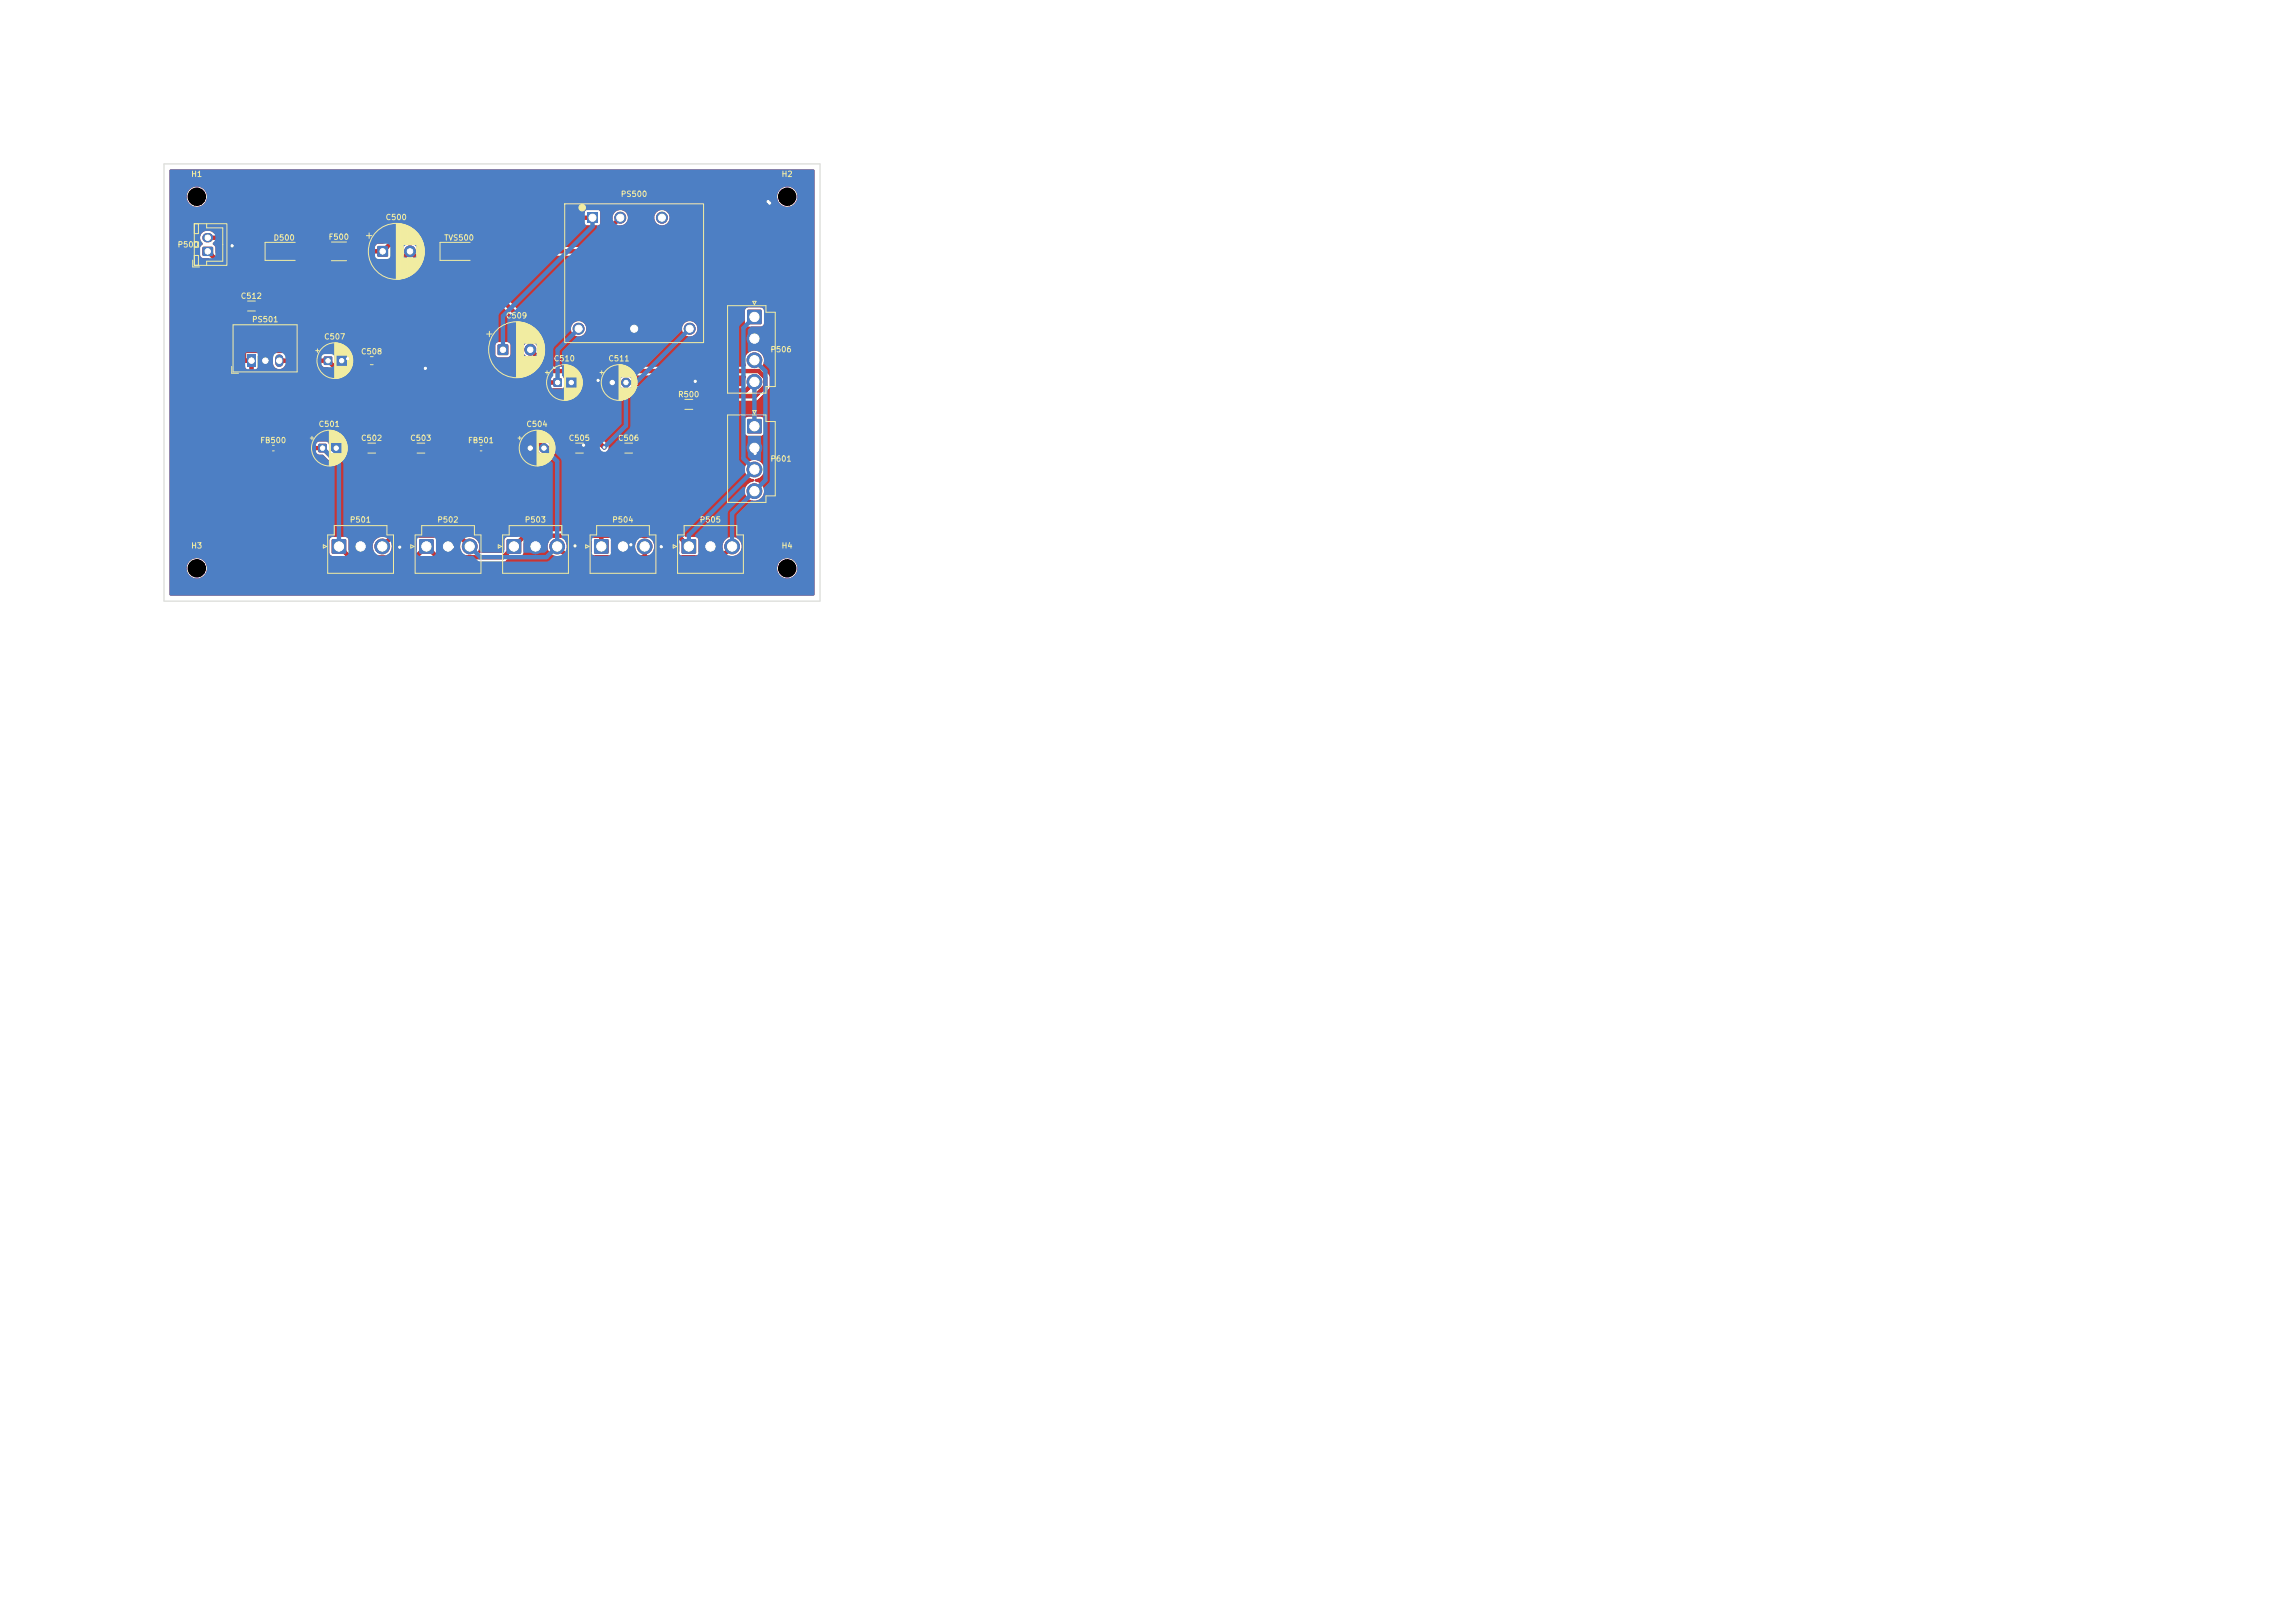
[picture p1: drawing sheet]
<svg xmlns="http://www.w3.org/2000/svg" width="420mm" height="297mm" viewBox="0 0 420 297" stroke-linecap="round" stroke-linejoin="round" font-family="sans-serif">
<defs><g id="words">
<g font-size="1" fill="#f2eda1">
<text x="34.9" y="32.6">H1</text>
<text x="142.9" y="32.6">H2</text>
<text x="70.4" y="40.5">C500</text>
<text x="113.5" y="36.3">PS500</text>
<text x="32.4" y="45.5">P500</text>
<text x="49.9" y="44.3">D500</text>
<text x="60" y="44.1">F500</text>
<text x="81.2" y="44.3">TVS500</text>
<text x="43.9" y="54.9">C512</text>
<text x="46" y="59.2">PS501</text>
<text x="92.4" y="58.5">C509</text>
<text x="59.2" y="62.4">C507</text>
<text x="65.9" y="65.1">C508</text>
<text x="140.8" y="64.7">P506</text>
<text x="101.2" y="66.4">C510</text>
<text x="111.2" y="66.4">C511</text>
<text x="123.9" y="72.9">R500</text>
<text x="47.5" y="81.3">FB500</text>
<text x="58.2" y="78.4">C501</text>
<text x="65.9" y="80.9">C502</text>
<text x="74.9" y="80.9">C503</text>
<text x="85.5" y="81.3">FB501</text>
<text x="96.2" y="78.4">C504</text>
<text x="103.9" y="80.9">C505</text>
<text x="112.9" y="80.9">C506</text>
<text x="140.8" y="84.7">P601</text>
<text x="63.9" y="95.9">P501</text>
<text x="79.9" y="95.9">P502</text>
<text x="95.9" y="95.9">P503</text>
<text x="111.9" y="95.9">P504</text>
<text x="127.9" y="95.9">P505</text>
<text x="34.9" y="100.6">H3</text>
<text x="142.9" y="100.6">H4</text>
</g>
</g></defs>
<path d="M37.1 45.2h1.8v1.6h-1.8z" fill="#c83434"/>
<path d="M37.9 43.5h.2" fill="none" stroke="#c83434" stroke-width="1.7"/>
<g fill="#c83434">
<path d="M80.8 45.2h2.4v1.6h-2.4z"/>
<path d="M84.8 45.2h2.4v1.6h-2.4z"/>
<path d="M136.7 56.7h2.6v2.6h-2.6z"/>
</g>
<g fill="#c83434" stroke="#c83434" stroke-width=".18">
<circle cx="138" cy="62" r="1.35"/>
<circle cx="138" cy="65.9" r="1.35"/>
<circle cx="138" cy="69.9" r="1.35"/>
</g>
<path d="M136.7 76.7h2.6v2.6h-2.6z" fill="#c83434"/>
<g fill="#c83434" stroke="#c83434" stroke-width=".18">
<circle cx="138" cy="82" r="1.35"/>
<circle cx="138" cy="85.9" r="1.35"/>
<circle cx="138" cy="89.9" r="1.35"/>
</g>
<path d="M111.3 69.3h1.4v1.4h-1.4z" fill="#c83434"/>
<circle cx="114.5" cy="70" r=".8" fill="#c83434" stroke="#c83434" stroke-width=".18"/>
<g fill="#c83434">
<path d="M113 81.2l.9-.1 .2 .2v1.3l-.2 .3h-.7l-.2-.2z"/>
<path d="M116 81.2l.8-.1 .2 .2v1.3l-.1 .3h-.7l-.3-.2z"/>
<path d="M101.3 69.3h1.4v1.4h-1.4z"/>
</g>
<circle cx="104.5" cy="70" r=".8" fill="#c83434" stroke="#c83434" stroke-width=".18"/>
<path d="M108.7 98.7h2.6v2.6h-2.6z" fill="#c83434"/>
<g fill="#c83434" stroke="#c83434" stroke-width=".18">
<circle cx="114" cy="100" r="1.35"/>
<circle cx="117.9" cy="100" r="1.35"/>
</g>
<g fill="#c83434">
<path d="M86.8 81.6h.8v.8h-.8z"/>
<path d="M88.4 81.6h.8v.8h-.8z"/>
<path d="M75 81.2l.8-.1 .3 .2v1.3l-.2 .3h-.7l-.2-.2z"/>
<path d="M78 81.2l.8-.1 .2 .2v1.3l-.1 .3h-.8l-.2-.2z"/>
<path d="M66.6 65.3h.7l.2 .1v1.1l-.1 .2h-.6l-.2-.1z"/>
<path d="M68.5 65.3h.7l.2 .1v1.1l-.1 .2h-.6l-.2-.1z"/>
<path d="M124 73.2l.8-.1 .3 .2v1.3l-.2 .3h-.7l-.2-.2z"/>
<path d="M127 73.2l.8-.1 .2 .2v1.3l-.1 .3h-.8l-.2-.2z"/>
<path d="M96.3 81.3h1.4v1.4h-1.4z"/>
</g>
<circle cx="99.5" cy="82" r=".8" fill="#c83434" stroke="#c83434" stroke-width=".18"/>
<path d="M76.7 98.7h2.6v2.6h-2.6z" fill="#c83434"/>
<g fill="#c83434" stroke="#c83434" stroke-width=".18">
<circle cx="82" cy="100" r="1.35"/>
<circle cx="85.9" cy="100" r="1.35"/>
</g>
<g fill="#c83434">
<path d="M59.4 44.4l.8-.1 .2 .2v3l-.1 .2h-.7l-.3-.2z"/>
<path d="M63.6 44.4l.8-.1 .3 .2v3l-.2 .2h-.7l-.2-.2z"/>
<path d="M48.8 81.6h.8v.8h-.8z"/>
<path d="M50.4 81.6h.8v.8h-.8z"/>
<path d="M124.7 98.7h2.6v2.6h-2.6z"/>
</g>
<g fill="#c83434" stroke="#c83434" stroke-width=".18">
<circle cx="130" cy="100" r="1.35"/>
<circle cx="133.9" cy="100" r="1.35"/>
</g>
<path d="M92.7 98.7h2.6v2.6h-2.6z" fill="#c83434"/>
<g fill="#c83434" stroke="#c83434" stroke-width=".18">
<circle cx="98" cy="100" r="1.35"/>
<circle cx="101.9" cy="100" r="1.35"/>
</g>
<path d="M59.3 65.3h1.4v1.4h-1.4z" fill="#c83434"/>
<circle cx="62.5" cy="66" r=".8" fill="#c83434" stroke="#c83434" stroke-width=".18"/>
<path d="M91.1 63.1h1.8v1.8h-1.8z" fill="#c83434"/>
<circle cx="97" cy="64" r="1" fill="#c83434" stroke="#c83434" stroke-width=".18"/>
<path d="M60.7 98.7h2.6v2.6h-2.6z" fill="#c83434"/>
<g fill="#c83434" stroke="#c83434" stroke-width=".18">
<circle cx="66" cy="100" r="1.35"/>
<circle cx="69.9" cy="100" r="1.35"/>
</g>
<g fill="#c83434">
<path d="M104 81.2l.8-.1 .3 .2v1.3l-.2 .3h-.7l-.2-.2z"/>
<path d="M107 81.2l.8-.1 .2 .2 .1 1.3-.2 .3h-.8l-.2-.2z"/>
<path d="M48.8 45.2h2.4v1.6h-2.4z"/>
<path d="M52.8 45.2h2.4v1.6h-2.4z"/>
<path d="M69.1 45.1h1.8v1.8h-1.8z"/>
</g>
<g fill="#c83434" stroke="#c83434" stroke-width=".18">
<circle cx="75" cy="46" r="1"/>
<circle cx="113.5" cy="39.8" r="1"/>
</g>
<path d="M107.4 38.8h2v2h-2z" fill="#c83434"/>
<g fill="#c83434" stroke="#c83434" stroke-width=".18">
<circle cx="105.8" cy="60.2" r="1"/>
<circle cx="116" cy="60.2" r="1"/>
<circle cx="126.2" cy="60.2" r="1"/>
<circle cx="121.1" cy="39.8" r="1"/>
</g>
<g fill="#c83434">
<path d="M44 55.2l.8-.1 .3 .2v1.3l-.2 .3h-.7l-.2-.2z"/>
<path d="M47 55.2l.8-.1 .2 .2v1.3l-.1 .3h-.8l-.2-.2z"/>
<path d="M58.3 81.3h1.4v1.4h-1.4z"/>
</g>
<circle cx="61.5" cy="82" r=".8" fill="#c83434" stroke="#c83434" stroke-width=".18"/>
<g fill="#c83434">
<path d="M66 81.2l.9-.1 .2 .2v1.3l-.2 .3h-.7l-.2-.2z"/>
<path d="M69 81.2l.8-.1 .2 .2v1.3l-.1 .3h-.7l-.3-.2z"/>
<path d="M45.3 64.8h1.4v2.4h-1.4z"/>
</g>
<path d="M48.5 65.6v.8M51.1 65.6v.8" fill="none" stroke="#c83434" stroke-width="1.5"/>
<g fill="#c83434" stroke="#c83434" stroke-width=".18">
<circle cx="110.5" cy="81.9" r=".3"/>
<circle cx="106.7" cy="81.5" r=".4"/>
<circle cx="105.2" cy="99.9" r=".4"/>
<circle cx="140.5" cy="36.9" r=".4"/>
<circle cx="82.8" cy="100.1" r=".4"/>
<circle cx="127.2" cy="69.8" r=".4"/>
<circle cx="73.1" cy="100.1" r=".4"/>
<circle cx="63.6" cy="65.6" r=".4"/>
<circle cx="121" cy="100.1" r=".4"/>
<circle cx="138.1" cy="83" r=".4"/>
<circle cx="42.5" cy="45" r=".4"/>
<circle cx="140.8" cy="37.2" r=".4"/>
<circle cx="77.8" cy="67.4" r=".4"/>
<circle cx="109.4" cy="69.6" r=".4"/>
<circle cx="115.4" cy="99.7" r=".4"/>
</g>
<g fill="none" stroke="#c83434" stroke-width=".8">
<path d="M108.4 39.8h-20.2l-6.2 6.2-1.6-1.6h-8.8l-1.6 1.6h-5.9M113.5 39.8l-6.2 6.2h-21.3l-1.5 1.5M38 46l1.6 1.6h12.8l1.6-1.6M38 43.5l22.4-.1 1.6 1.7v1.8l1.4 1.4h9.3l2.3-2.3 1.5 1.5h8M44.5 56l.1 .1v9.9h1.4v12.8l3.2 3.2M50 46l1.6-1.6h6.7l1.6 1.6M84.5 47.5l12.5 12.6v3.9l3.9 3.9h37.9l1.2 1.2v1.6l-1.9 1.8h-12.1l-1.5 1.5M44.6 64.2h43.2l5.8 5.8h8.4M51.1 66h8.9l1.4 1.4h4.3l1.4-1.3M67.1 66.1l5.3 5.4h64l1.6-1.6M67.1 66v.1M50.8 82h8.2l1.4 1.4h6.1"/>
<path d="M66.5 82v1.4M75.5 82l-1.5 1.5h-7.4l-.1-.1M88.8 82l1.4-1.5h7.8l1.5 1.5h5l1.6 1.6h5.9l1.5-1.6M110 98v2M110.5 81.9l-2.3-2.4h-18.7l-2.3 2.4v.1M62 100l2 2h12l2-2 2 2h12l4-4h28l2 2M69.9 100l2-2h12l2 2M101.9 100l2 2h28l2-2M117.9 100v2"/>
</g>
<g fill="#c83434">
<path d="M72.2 98.9l3.9-.1 .1 .2v1.6l-.6 .6h-4a.62 .62 0 0 1 0-.9l.1-.9z"/>
<path d="M103.5 98.9l.2-.1h4.4l.1 .3v2l-.2 .1h-3.7l-.7-.6 .1-.7z"/>
<path d="M111.8 98.9l4.3-.1 .3 .2a2.48 2.48 0 0 0 0 2l-.2 .2h-4.3l-.1-.2z"/>
<path d="M119.5 98.9l.2-.1h3.9l.6 .7v1.5l-.1 .2h-4.5a.62 .62 0 0 1 0-.9z"/>
<path d="M79.8 98.9l3.8-.1 .6 .6v.7l.2 .9-.2 .2h-3.9l-.5-.6z"/>
<path d="M105.2 80.4h2.6l2.1 1.9v.3l-.2 .2h-3.3l-.9-1v-.7a.48 .48 0 0 1-.3-.7z"/>
<path d="M68 65.1l19.5-.1 5.2 5.2 .1 .3-.3 .2-19.8-.1-4.7-4.6-.1-.8z"/>
<path d="M103.1 68.8l.2-.1h10.2a.36 .36 0 0 1 .2 .4 .36 .36 0 0 1-.2 .3l-.2 .5 .1 .5-.3 .3h-9.7l-.2-.3z"/>
<path d="M115.3 68.8l21-.1a.61 .61 0 0 1 0 .8v.9l-.3 .3h-20.1a.5 .5 0 0 1-.2-.8l-.4-.9z"/>
<path d="M61.3 65.1l4.6-.1 .3 .2-.1 .6-.7 .8h-3.5l-.7-.5z"/>
<path d="M39 44.4l1-.2h8.8a.31 .31 0 0 1 .2 .4 .31 .31 0 0 1-.4 .2l-.2 .4-.1 1.3-.1 .2-8.2 .1-.6-.5v-1.2l-.5-.4z"/>
<path d="M31.1 31.1l117.7-.1 .2 .2v77.6l-.2 .2h-117.6l-.2-.2v-4.9h3.1v.2a1.85 1.85 0 0 0 2 1.8 1.85 1.85 0 0 0 1.8-2h104.2v.2a1.85 1.85 0 0 0 2.9 1.5 1.85 1.85 0 0 0 0-3.2 1.85 1.85 0 0 0-2.9 1.5h-104.2l-.1-.3a1.85 1.85 0 0 0-1.9-1.5 1.85 1.85 0 0 0-1.8 1.8h-3.1v-5.1h29.2v2.4l.2 .3 .4 .2 1.8 .1 .9 .8 .4 .2h12.2l.4-.2 1-.8h1.1l.9 .8 .4 .2h12.2l.4-.2 .9-.8h1.8l.3-.2 .2-.4 .1-1.8 .5-.6h3.8l.3 .3a1.83 1.83 0 0 0 .2 2 1.83 1.83 0 0 0 1.9 .6l.9 .9 .4 .2h28.2l.4-.2 1-.9a1.79 1.79 0 0 0 2.3-1.5 1.79 1.79 0 0 0-2-2 1.79 1.79 0 0 0-1.5 2.4l-.7 .6h-3.6l-.1-.2v-2.2l-.2-.3-.4-.2-1.8-.1-.9-.8-.4-.2h-28.2l-.4 .2-.9 .8h-1.8l-.3 .2-.2 .4-.1 1.8-.5 .6h-4.1a.61 .61 0 0 1 0-.9 1.83 1.83 0 0 0-2.3-2l-.9-.9-.4-.2h-12.1l-.5 .2-.9 .9a1.85 1.85 0 0 0-2 .7 1.85 1.85 0 0 0-.1 2l-.2 .2h-3.8l-.6-.6-.1-2-.5-.4-2.4 .1-.4 .2-.2 .3h-29.2v-13h105.2v.2a1.93 1.93 0 0 0 1.7 1.7v.4a1.75 1.75 0 0 0-1.6 2.5 1.75 1.75 0 0 0 2.9 .5 1.75 1.75 0 0 0-.6-2.9h-.3a.26 .26 0 0 1-.3-.3 .26 .26 0 0 1 .3-.3 1.75 1.75 0 0 0 1.4-1.9 1.75 1.75 0 0 0-1.7-1.5 1.75 1.75 0 0 0-1.8 1.6h-105.2v-42.4h5.6l.2 .8a.44 .44 0 0 1 .3 .4 .44 .44 0 0 1-.4 .4l-.1 .3v1.4l.1 .3 .4 .2 1 .1 .9 .9 .5 .2h13l.5-.2 .8-.9h1.3l.3-.1 .2-.4 .1-1.4 .2-.2 2.1 .1 .9 .9v1.4l.1 .3 .4 .2h.8a.85 .85 0 0 0 .7-.9h.4l1.6 1.7 .4 .2h9.5l.4-.2 1.6-1.5h.5l.7 .8 .5 .1 7.6 .1 12 11.9 .1 2.4a1.53 1.53 0 0 0-.5 1.8 1.53 1.53 0 0 0 1.6 1l3.1 3 .5 .3-.1 .3-6.9 .1-5.6-5.6-.4-.2h-42.3l-.1-.2h45.1v1.7l.4 .5h1.9l.4-.2 .1-.4v-1.7l-.2-.4-.4-.1h-1.7l-.4 .2-.1 .4h-45.1v-8l-.4-.5h-1l-.4 .2-.2 .4 .1 1.5 .2 .5 .1 8.9a1.14 1.14 0 0 0 .9 .7l.1 .4 .3 .4v11.3l3.5 3.8 .8 .1 .5-.2 .5 .2 7.2-.1 .5 .4h.9l.8 .8 .4 .2 13.8 .1 .4-.2 .9-.8h.6l.4-.2 .1-.3v-1.1h9.9v.6a.62 .62 0 0 0 .5 .6h.6l.5-.2 .5 .2 .8-.1 .4-.6 1-.9h6.9l.6 .6a1.32 1.32 0 0 0 .8 1.2 1.32 1.32 0 0 0 1.5-.3h3l.4 .5h.8l.9 .9 .4 .2h6l.5-.2 .9-.9h.6l.4-.2 .1-.4v-1.4l-.1-.4-.5-.2h-.8l-.3 .1-.2 .4-.1 .6-.8 .9a.32 .32 0 0 1-.4 .1 .32 .32 0 0 1-.2-.4l.2-.6-.2-.4-2.4-2.5-.4-.2h-18.8l-.5 .2-2.5 2.5-.1 .3h-9.9v-.6l-.2-.3-.3-.1h-.9l-.5 .4-.1 .8-.9 .8h-5.9l-.2-.2v-1.4l-.5-.4h-.9l-.4 .2-.1 .3-.1 1.3-.2 .1h-4.5l-.6-.5v-.7a.65 .65 0 0 0-.6-.6h-1.3l-.6 .4-7.2-.1a.8 .8 0 0 1-1.1 0l-2.6-2.7v-1.6h89.4l.1 2.4 .2 .4 .3 .2h2.4l.3-.2 .3-.4v-2.4l-.2-.3-.4-.2-2.4-.1a.65 .65 0 0 0-.6 .6h-89.4v-9.1l.4-.5v-2l.2-.2h2.3a.34 .34 0 0 1 .2 .5l.1 1.2a1.21 1.21 0 0 0 1 .9 1.21 1.21 0 0 0 1.2-.8h6.5l.5 .4h.9l.8 .9 .5 .1h4.4l.4-.1 .8-.7h.1l4.8 4.7 .4 .2h51.7a.31 .31 0 0 1 .2 .3 .31 .31 0 0 1-.4 .3l-.2 .4v1.4l.2 .4 .4 .2h.8l.3-.2 .2-.4v-.5l.9-.9h12l2.2-2.1 .2-.5-.1-2-1.4-1.5a1.8 1.8 0 0 0 0-2.4 1.8 1.8 0 0 0-2.4-.3 1.8 1.8 0 0 0-.4 2.4l-.3 .2h-34.9l-2.8-2.8-.1-.2a2.04 2.04 0 0 0-.6-1.3v-2.8h6.6v.3a1.4 1.4 0 0 0 1.6 1.3 1.4 1.4 0 0 0 1.2-1.6h17.6v.3a1.4 1.4 0 0 0 2.1 1.1 1.4 1.4 0 0 0 0-2.4 1.4 1.4 0 0 0-2.1 1h-17.6v-.2a1.4 1.4 0 0 0-1.5-1 1.4 1.4 0 0 0-1.3 1.2h-6.6l-.2-.4-2.7-2.8h41.3l.1 2.4 .2 .4 .3 .2 2.4-.1 .5-.3v-2.6l-.2-.4-.3-.2-2.4 .1-.4 .2-.2 .3h-41.3l-9.2-9.2 .2-.3h1.2l.7-.5h19.7l5.6-5.5 .2-.1a1.4 1.4 0 0 0 1.6-1.5h4.8v.2a1.4 1.4 0 0 0 2.1 1.1 1.4 1.4 0 0 0 0-2.4 1.4 1.4 0 0 0-2.1 1.1h-4.8l-.1-.2a1.44 1.44 0 0 0-1.7-1 1.44 1.44 0 0 0-1.1 1.6l-5.1 5.1h-19.1l-.7-.5h-2.1l-.2-.2 3.7-3.8 18.2-.1 .6 .6h2.1l.3-.1 .1-.2v-2.1l-.3-.3h-2.2l-.6 .5-18.8 .1-5.8 5.6-.3-.1-.9-.9-.5-.1h-8.8l-.5 .1-.8 .9h-1.3l-.6 .6h-3.1l-.2-.2v-.6l-.2-.4-.3-.1h-.8a.85 .85 0 0 0-.7 .8h-.4l-1.8-1.9-.5-.2h-20.8a.76 .76 0 0 1-1-.3h-.2a1.38 1.38 0 0 0-1.8 1.1h-5.6v-7.5h3.1v.2a1.85 1.85 0 0 0 2 1.8 1.85 1.85 0 0 0 1.8-2h104.2v.2a1.85 1.85 0 0 0 2.9 1.5 1.85 1.85 0 0 0 0-3.2 1.85 1.85 0 0 0-2.9 1.5h-104.2l-.1-.3a1.85 1.85 0 0 0-1.9-1.4 1.85 1.85 0 0 0-1.8 1.7h-3.1z"/>
</g>
<path d="M37.1 45.2h1.8v1.6h-1.8z" fill="#4d7fc4"/>
<path d="M37.9 43.5h.2" fill="none" stroke="#4d7fc4" stroke-width="1.7"/>
<path d="M136.7 56.7h2.6v2.6h-2.6z" fill="#4d7fc4"/>
<g fill="#4d7fc4" stroke="#4d7fc4" stroke-width=".18">
<circle cx="138" cy="62" r="1.35"/>
<circle cx="138" cy="65.9" r="1.35"/>
<circle cx="138" cy="69.9" r="1.35"/>
</g>
<path d="M136.7 76.7h2.6v2.6h-2.6z" fill="#4d7fc4"/>
<g fill="#4d7fc4" stroke="#4d7fc4" stroke-width=".18">
<circle cx="138" cy="82" r="1.35"/>
<circle cx="138" cy="85.9" r="1.35"/>
<circle cx="138" cy="89.9" r="1.35"/>
</g>
<path d="M111.3 69.3h1.4v1.4h-1.4z" fill="#4d7fc4"/>
<circle cx="114.5" cy="70" r=".8" fill="#4d7fc4" stroke="#4d7fc4" stroke-width=".18"/>
<path d="M101.3 69.3h1.4v1.4h-1.4z" fill="#4d7fc4"/>
<circle cx="104.5" cy="70" r=".8" fill="#4d7fc4" stroke="#4d7fc4" stroke-width=".18"/>
<path d="M108.7 98.7h2.6v2.6h-2.6z" fill="#4d7fc4"/>
<g fill="#4d7fc4" stroke="#4d7fc4" stroke-width=".18">
<circle cx="114" cy="100" r="1.35"/>
<circle cx="117.9" cy="100" r="1.35"/>
</g>
<path d="M96.3 81.3h1.4v1.4h-1.4z" fill="#4d7fc4"/>
<circle cx="99.5" cy="82" r=".8" fill="#4d7fc4" stroke="#4d7fc4" stroke-width=".18"/>
<path d="M76.7 98.7h2.6v2.6h-2.6z" fill="#4d7fc4"/>
<g fill="#4d7fc4" stroke="#4d7fc4" stroke-width=".18">
<circle cx="82" cy="100" r="1.35"/>
<circle cx="85.9" cy="100" r="1.35"/>
</g>
<path d="M124.7 98.7h2.6v2.6h-2.6z" fill="#4d7fc4"/>
<g fill="#4d7fc4" stroke="#4d7fc4" stroke-width=".18">
<circle cx="130" cy="100" r="1.35"/>
<circle cx="133.9" cy="100" r="1.35"/>
</g>
<path d="M92.7 98.7h2.6v2.6h-2.6z" fill="#4d7fc4"/>
<g fill="#4d7fc4" stroke="#4d7fc4" stroke-width=".18">
<circle cx="98" cy="100" r="1.35"/>
<circle cx="101.9" cy="100" r="1.35"/>
</g>
<path d="M59.3 65.3h1.4v1.4h-1.4z" fill="#4d7fc4"/>
<circle cx="62.5" cy="66" r=".8" fill="#4d7fc4" stroke="#4d7fc4" stroke-width=".18"/>
<path d="M91.1 63.1h1.8v1.8h-1.8z" fill="#4d7fc4"/>
<circle cx="97" cy="64" r="1" fill="#4d7fc4" stroke="#4d7fc4" stroke-width=".18"/>
<path d="M60.7 98.7h2.6v2.6h-2.6z" fill="#4d7fc4"/>
<g fill="#4d7fc4" stroke="#4d7fc4" stroke-width=".18">
<circle cx="66" cy="100" r="1.35"/>
<circle cx="69.9" cy="100" r="1.35"/>
</g>
<path d="M69.1 45.1h1.8v1.8h-1.8z" fill="#4d7fc4"/>
<g fill="#4d7fc4" stroke="#4d7fc4" stroke-width=".18">
<circle cx="75" cy="46" r="1"/>
<circle cx="113.5" cy="39.8" r="1"/>
</g>
<path d="M107.4 38.8h2v2h-2z" fill="#4d7fc4"/>
<g fill="#4d7fc4" stroke="#4d7fc4" stroke-width=".18">
<circle cx="105.8" cy="60.2" r="1"/>
<circle cx="116" cy="60.2" r="1"/>
<circle cx="126.2" cy="60.2" r="1"/>
<circle cx="121.1" cy="39.8" r="1"/>
</g>
<path d="M58.3 81.3h1.4v1.4h-1.4z" fill="#4d7fc4"/>
<circle cx="61.5" cy="82" r=".8" fill="#4d7fc4" stroke="#4d7fc4" stroke-width=".18"/>
<path d="M45.3 64.8h1.4v2.4h-1.4z" fill="#4d7fc4"/>
<path d="M48.5 65.6v.8M51.1 65.6v.8" fill="none" stroke="#4d7fc4" stroke-width="1.5"/>
<g fill="#4d7fc4" stroke="#4d7fc4" stroke-width=".18">
<circle cx="110.5" cy="81.9" r=".3"/>
<circle cx="106.7" cy="81.5" r=".4"/>
<circle cx="105.2" cy="99.9" r=".4"/>
<circle cx="140.5" cy="36.9" r=".4"/>
<circle cx="82.8" cy="100.1" r=".4"/>
<circle cx="127.2" cy="69.8" r=".4"/>
<circle cx="73.1" cy="100.1" r=".4"/>
<circle cx="63.6" cy="65.6" r=".4"/>
<circle cx="121" cy="100.1" r=".4"/>
<circle cx="138.1" cy="83" r=".4"/>
<circle cx="42.5" cy="45" r=".4"/>
<circle cx="140.8" cy="37.2" r=".4"/>
<circle cx="77.8" cy="67.4" r=".4"/>
<circle cx="109.4" cy="69.6" r=".4"/>
<circle cx="115.4" cy="99.7" r=".4"/>
</g>
<path d="M108.4 39.8v1.6l-16.4 16.4v6.2M138 58l-2 2v23.9l2 2-12 12v2.1M105.8 60.2l-3.8 3.8v6M126.2 60.2l-9.9 9.8h-1.8v7.9l-4 4M138 69.9v8.1M138 65.9l2 2v20l-6.1 6.1v6M59 82l3 3v15M99.5 82l2.4 2.4v15.6l-1.9 2h-12.1l-2-2" fill="none" stroke="#4d7fc4" stroke-width=".8"/>
<g fill="#4d7fc4">
<path d="M136.9 79.8h2.1l.2 .1v4.4a.62 .62 0 0 1-.9-.1h-.9l-.6-.6z"/>
<path d="M31.1 31.1l117.7-.1 .2 .2v77.6l-.2 .2h-117.6l-.2-.2v-4.9h3.1v.2a1.85 1.85 0 0 0 2 1.8 1.85 1.85 0 0 0 1.8-2h104.2v.2a1.85 1.85 0 0 0 2.9 1.5 1.85 1.85 0 0 0 0-3.2 1.85 1.85 0 0 0-2.9 1.5h-104.2l-.1-.3a1.85 1.85 0 0 0-1.9-1.5 1.85 1.85 0 0 0-1.8 1.8h-3.1v-22.5h26.8v1.3l.1 .3 .4 .2 .8 .1 2.1 2.1v12.6l-.2 .2-.5 .2-.2 .4v2.6l.5 .3h2.6l.3-.5 .1-1.3h4.4v.2a1.75 1.75 0 0 0 2.4 1.5 1.75 1.75 0 0 0 .6-2.8h5l.1 2.4 .1 .3 .4 .2 2.4 .1 .3-.2 .2-.4 .1-1.3h4.4v.2a1.85 1.85 0 0 0 2.3 1.6l.9 .9 .4 .2h12.2l.5-.2 .9-.9a1.79 1.79 0 0 0 2-.7 1.79 1.79 0 0 0-.2-2.2h5l.1 2.4 .1 .3 .4 .2 2.4 .1 .3-.2 .2-.4 .1-1.3h4.4v.2a1.75 1.75 0 0 0 2.4 1.5 1.75 1.75 0 0 0 .6-2.8h5l.1 2.4 .2 .4 .3 .2h2.4l.3-.2 .2-.4v-2.4l-.2-.4a.33 .33 0 0 1-.3-.2 .33 .33 0 0 1 0-.3l8.7-8.8h.3l.1 .2v1.2l-3.1 3.2-.2 4.8a1.76 1.76 0 0 0-.4 2.6 1.76 1.76 0 0 0 2.7 0 1.76 1.76 0 0 0-.5-2.7l-.1-4.1 2.8-2.7a1.83 1.83 0 0 0 2.2-2.3l.9-.9 .2-.5v-20l-.2-.5-.9-1a1.81 1.81 0 0 0-.7-1.9 1.81 1.81 0 0 0-2-.1l-.2-.2v-3.9l.6-.5 1.8-.1 .3-.1 .2-.4v-2.4l-.2-.4-.3-.1-2.4-.1-.3 .2-.2 .4-.1 1.8-.8 .9-.2 .4v24.1l.2 .4 .9 1v1l-10.9 11-.2 .4a.66 .66 0 0 1-.7 .6l-.3 .4h-5a1.75 1.75 0 0 0-1.9-.5 1.75 1.75 0 0 0-1.1 1.6h-4.4l-.1-1.3-.5-.3h-2.4l-.4 .2-.2 .3h-5l-.5-.4v-14.1l-.2-.4-1.7-1.8-.1-.3h9v.2a.8 .8 0 0 0 1.3 .5l4.3-4.4 .1-7.2 1-.1 .4-.2 9.1-9a1.43 1.43 0 0 0 1.7-1.4 1.43 1.43 0 0 0-1.6-1.5 1.43 1.43 0 0 0-1.3 1.8l-8.6 8.6-.7 .1a1.25 1.25 0 0 0-1.8 0 1.25 1.25 0 0 0 .1 1.8v6.6l-3.8 3.8-.2 .4h-9a1.22 1.22 0 0 0-1.4-.9 1.22 1.22 0 0 0-1 1.3 1.22 1.22 0 0 0 1.3 1.1l1.5 1.6-.1 13.6a1.95 1.95 0 0 0-.8 2.1l-.7 .6-3.6-.1-.1-.2-.1-2.1-.2-.4-.3-.2h-2.4l-.3 .2-.2 .4-.1 2.1-.1 .2-3.8 .1-.7-.6a1.78 1.78 0 0 0-1.3-2.3 1.78 1.78 0 0 0-2.1 1.6h-4.4l-.1-1.3-.5-.3h-2.4l-.4 .2-.2 .3h-5l-.1-.1a1.75 1.75 0 0 0-1.9-.3 1.75 1.75 0 0 0-1 1.5h-4.4v-1.1a.85 .85 0 0 0-.9-.6l-.1-13.3-.2-.4-2.3-2.4-.1-.8-.2-.4-.4-.1h-1.3l-.4 .2-.1 .4h-26.8v-12h69.8v1.3l.2 .4 .3 .1h1.4l.4-.2 .1-.4v-1.3l-.4-.6v-4.4l2.7-2.7a1.47 1.47 0 0 0 1.6-1 1.47 1.47 0 0 0-.7-1.7 1.51 1.51 0 0 0-2 1.6l-3.2 3.3v4.9l-.4 .7h-69.8v-4.6h13.8v2.4l.3 .3h1.9l.2-.3v-1.7h2.7l.1 1.2a1.15 1.15 0 0 0 1.2 .9 1.15 1.15 0 0 0 1-1.1v-1.1h6.6v1.3l.2 .4 .4 .1h1.3l.5-.4v-1.4a.65 .65 0 0 0-.6-.6h-1.4l-.4 .6-6.6-.1a1.15 1.15 0 0 0-1.2-.9 1.15 1.15 0 0 0-1.1 1.1h-2.7l-.1-.8-.3-.3-1.7 .1-.3 .3h-13.8v-1.6h59.6v1.7l.2 .4 .4 .1h1.6l.4-.1 .2-.4v-1h2.2a1.4 1.4 0 0 0 1.9 1.4 1.4 1.4 0 0 0 .4-2.4 1.4 1.4 0 0 0-2.3 .8v.2h-2.2v-.9l-.6-.6 .1-4.3 16.1-16.1 .3-.7 .5-.3v-1.3h2.3v.2a1.4 1.4 0 0 0 1.5 1.3 1.4 1.4 0 0 0 1.3-1.5h4.8v.2a1.4 1.4 0 0 0 2.1 1.1 1.4 1.4 0 0 0 0-2.4 1.4 1.4 0 0 0-2.1 1.1h-4.8l-.1-.2a1.4 1.4 0 0 0-1.5-1.1 1.4 1.4 0 0 0-1.2 1.3h-2.3v-1l-.3-.2-2.2-.1-.2 .2-.1 2.3 .2 .4v.2l-15.8 15.8-.2 .4v4.7l-.5 .4-.1 .4h-59.6v-19.8h5.6l.1 .6 .4 .6-.5 .7v1.4l.2 .4 .4 .2h1.6l.4-.2 .2-.4v-1.5h29.2v1.7l.2 .4 .4 .1h1.6l.4-.1 .2-.4v-1h2.2a1.4 1.4 0 0 0 1.9 1.4 1.4 1.4 0 0 0 .4-2.4 1.4 1.4 0 0 0-2.3 .8v.2h-2.2v-.9l-.6-.4h-1.7l-.4 .2-.1 .4h-29.2l-.2-.3a.38 .38 0 0 1-.3-.4 .38 .38 0 0 1 .3-.3 1.3 1.3 0 0 0-.1-1.5 1.3 1.3 0 0 0-1.3-.4 1.25 1.25 0 0 0-1.2 1.1h-5.6v-7.5h3.1v.2a1.85 1.85 0 0 0 2 1.8 1.85 1.85 0 0 0 1.8-2h104.2v.2a1.85 1.85 0 0 0 2.9 1.5 1.85 1.85 0 0 0 0-3.2 1.85 1.85 0 0 0-2.9 1.5h-104.2l-.1-.3a1.85 1.85 0 0 0-1.9-1.4 1.85 1.85 0 0 0-1.8 1.7h-3.1z"/>
</g>
<path d="M30 30h120v80h-120z" fill="none" stroke="#d0d2cd" stroke-width=".18"/>
<g fill="none" stroke="#f2eda1" stroke-width=".18">
<path d="M103.3 37.3h25.4v25.4h-25.4zM35.3 47.6v1.2h1.2M35.5 40.9h6v7.7h-6zM35.6 40.9h.7v1.9h-.7zM35.6 44.3h.7v1h-.7zM35.6 46.7h.7v1.9h-.7zM37.8 41v.7h2.9v6.1h-2.9v.7M42.6 59.4h11.8v8.7h-11.8zM45.3 55.1h1.4M45.3 56.9h1.4M54 44.4h-5.5v3.3h5.5M60.6 44.3h2.8"/>
<path d="M60.6 47.7h2.8M67 43.1h1M67.5 42.6v1M72.5 40.9v10.2M72.6 40.9v10.2M72.7 40.9v10.2M72.8 40.9v10.2M72.9 40.9v10.2M73 40.9v10.2M73.1 41v10M73.2 41v10M73.3 41v10"/>
<path d="M73.4 41v10M73.5 41v10M73.6 41v10M73.7 41.1v9.8M73.8 41.1v3.7M73.8 47.2v3.7M73.9 41.1v3.7M73.9 47.2v3.7M74 41.1v3.7M74 47.2v3.7M74 41.2v3.6M74.1 47.2l-.1 3.6"/>
<path d="M74.1 41.2v3.6M74.1 47.2v3.6M74.2 41.2v3.6M74.2 47.2v3.6M74.3 41.2v3.6M74.3 47.2v3.6M74.3 41.3v3.5M74.4 47.2l-.1 3.5M74.4 41.3v3.5M74.4 47.2v3.5M74.5 41.3v3.5M74.5 47.2v3.5"/>
<path d="M74.6 41.4v3.4M74.6 47.2v3.4M74.7 41.4v3.4M74.7 47.2v3.4M74.8 41.5v3.3M74.8 47.2v3.3M74.9 41.5v3.3M74.9 47.2v3.3M75 41.6v3.2M75 47.2v3.2M75.1 41.6v3.2M75.1 47.2v3.2"/>
<path d="M75.1 41.7v3.1M75.1 47.2v3.1M75.2 41.7v3.1M75.2 47.2v3.1M75.3 41.7v3.1M75.3 47.2v3.1M75.3 41.8v3M75.3 47.2v3M75.4 41.8v3M75.4 47.2v3M75.5 41.9v2.9M75.5 47.2v2.9"/>
<path d="M75.6 42v2.8M75.6 47.2v2.9M75.7 47.2l-.1 2.8M75.7 42v2.8M75.7 47.2v2.8M75.7 42.1v2.7M75.7 47.2v2.7M75.8 42.1v2.7M75.8 47.2v2.7M75.9 42.2v2.6M75.9 47.2v2.6M76 47.2l-.1 2.6"/>
<path d="M76 42.3v2.5M76 47.2v2.5M76.1 42.4v2.4M76.1 47.2v2.4M76.2 42.5v2.3M76.2 47.2v2.3M76.3 42.6v6.8M76.3 42.7v6.6M76.4 42.7v6.6M76.5 42.8v6.4M76.5 42.9v6.2M76.6 42.9v6.2"/>
<path d="M76.7 43.1v5.8M76.7 43.2v5.6M76.8 43.2v5.6M76.8 43.3v5.4M76.9 43.4v5.2M77 43.6v4.8M77.1 43.7v4.6M77.1 43.8v4.4M77.1 43.9v4.2M77.2 44v4M77.2 44.1v3.8M77.3 44.3v3.4"/>
<path d="M77.3 44.4v3.2M77.4 44.5v3M77.4 44.6v2.8M77.5 44.8v2.4M77.5 44.9v2.2M77.5 45.1v1.8M86 44.4h-5.5v3.3h5.5M94.5 58.9v10.2M94.6 58.9v10.2M94.7 58.9v10.2M94.8 58.9v10.2M94.9 58.9v10.2"/>
<path d="M95 58.9v10.2M95.1 59v10M95.2 59v10M95.3 59v10M95.4 59v10M95.5 59v10M95.6 59v10M95.7 59.1v9.8M95.8 59.1v3.7M95.9 59.1v3.7M96 59.1v3.7M96 59.2v3.6"/>
<path d="M96.1 59.2v3.6M96.2 59.2v3.6M96.3 59.2v3.6M96.3 59.3v3.5M96.4 59.3v3.5M96.5 59.3v3.5M96.6 59.4v3.4M96.7 59.4v3.4M96.8 59.5v3.3M96.9 59.5v3.3M97 59.6v3.2M97.1 59.6v3.2"/>
<path d="M97.1 59.7v3.1M97.2 59.7v3.1M97.3 59.7v3.1M97.3 59.8v3M97.4 59.8v3M97.5 59.9v2.9M97.6 59.9v2.9M97.6 60v2.8M133.1 55.9h7v1.2h1.7v13.6h-1.7v1.2h-7zM137.7 55.1h.6l-.3 .6zM42.4 67.1v1.2h1.2M57.1 79.8v.7"/>
<path d="M57.7 64.2h.7M58.1 63.8v.7M60.2 78.8v6.4M60.3 78.8v6.4M60.4 78.8v6.4M60.5 78.8v2.2M60.6 78.8v2.2M60.7 78.8v2.2M60.8 78.8v2.2M60.9 78.8v2.2M61 78.8v2.2M61 78.9v2.1"/>
<path d="M61.1 78.9v2.1M61.2 78.9v2.1M61.3 62.8v6.4M61.3 78.9v2.1M61.3 79v2M61.4 62.8v6.4M61.4 79v2M61.5 62.8v6.4M61.5 79v2M61.5 62.8v2.2M61.5 67v2.2M61.6 62.8v2.2"/>
<path d="M61.6 67v2.2M61.6 79v2M61.6 79.1v1.9M61.7 62.8v2.2M61.7 67v2.2M61.7 79.1v1.9M61.8 62.8v2.2M61.8 67v2.2M61.8 79.1v1.9M61.8 79.2v1.8M61.9 67l-.1 2.2M61.9 62.8v2.2"/>
<path d="M61.9 67v2.2M61.9 79.2v1.8M62 62.9v2.1M62 67v2.1M62 79.3v1.7M62.1 62.9v2.1M62.1 67v2.1M62.1 79.3v1.7M62.1 79.4v1.6M62.2 67l-.1 2.1M62.2 62.9v2.1M62.2 67v2.1"/>
<path d="M62.2 79.4v1.6M62.2 79.5v1.5M62.3 62.9v2.1M62.3 67v2.1M62.3 79.5v1.5M62.3 63v2M62.3 67v2M62.4 63v2M62.4 67v2M62.4 79.6v1.4M62.5 67l-.1 2M62.5 63v2"/>
<path d="M62.5 67v2M62.5 79.7v1.3M62.6 63v2M62.6 67v2M62.6 79.7v4.6M62.6 63.1v1.9M62.6 67v1.9M62.6 79.8v4.4M62.7 63.1v1.9M62.7 67v1.9M62.7 79.9v4.2M62.8 63.1v1.9"/>
<path d="M62.8 80v4M62.8 67v1.9M62.8 63.2v1.8M62.8 67v1.8M62.9 63.2v1.8M62.9 67v1.8M63 63.3v1.7M63 67v1.7M63.1 63.3v1.7M63.1 67v1.7M63.2 63.4v1.6M63.2 67v1.6"/>
<path d="M63.2 63.5v1.5M63.2 67v1.5M63.3 63.5v1.5M63.3 67v1.5M63.4 63.6v1.4M63.4 67v1.5M63.4 67v1.4M63.5 63.7v1.3M63.5 67v1.3M63.6 63.7v4.6M63.6 63.8v4.4M63.7 63.9v4.2"/>
<path d="M63.8 64v4M63.8 64.1v3.8M63.9 64.1v3.8M63.9 64.2v3.6M64 64.2v3.6M64 64.3v3.4M64 64.4v3.2M64.1 64.5v3M64.2 64.6v2.8M64.2 64.7v2.7M64.2 64.7v2.6M64.3 64.8v2.4"/>
<path d="M64.3 64.9v2.2M64.4 65.1v1.8M64.4 65.4v1.2M64.5 65.6v.8M67.7 65.3h.6M67.7 66.7h.6M89 61.1h1M89.5 60.6v1M95.1 79.8v.7M95.8 65.2v3.7M95.9 65.2v3.7M96 65.2v3.7"/>
<path d="M96 65.2v3.6M96.1 65.2v3.6M96.2 65.2v3.6M96.3 65.2v3.6M96.3 65.2v3.5M96.4 65.2v3.5M96.5 65.2v3.5M96.6 65.2v3.4M96.7 65.2v3.4M96.8 65.2v3.3M96.9 65.2v3.3M97 65.2v3.2"/>
<path d="M97.1 65.2l-.1 3.2M97.1 65.2v3.2M97.1 65.2v3.1M97.2 65.2v3.1M97.3 65.2v3.1M97.3 65.2v3M97.4 65.2l-.1 3M97.4 65.2v3M97.5 65.2v2.9M97.6 65.2v2.8M97.7 60v2.8M97.7 65.2v2.8"/>
<path d="M97.7 60.1v2.7M97.7 65.2v2.7M97.8 60.1v2.7M97.8 65.2v2.7M97.9 60.2v2.6M97.9 65.2v2.6M98 60.3v2.5M98 65.2v2.5M98.1 60.4v2.4M98.1 65.2v2.4M98.2 60.5v2.3M98.2 65.2v2.3"/>
<path d="M98.2 78.8v6.4M98.3 60.6v6.8M98.3 78.8v6.4M98.4 78.8v6.4M98.4 60.7v6.6M98.5 78.8v6.4M98.5 60.8v6.4M98.5 78.8v2.2M98.5 60.9v6.2M98.6 60.9v6.2M98.6 78.8v2.2M98.6 61v6"/>
<path d="M98.7 78.8v2.2M98.7 61.1v5.8M98.7 61.2v5.6M98.8 78.8v2.2M98.8 61.2v5.6M98.8 61.3v5.4M98.9 78.8v2.2M98.9 61.4v5.2M98.9 61.5v5M99 78.8v2.2M99 78.9v2.1M99 61.6v4.8"/>
<path d="M99.1 61.7v4.6M99.1 78.9v2.1M99.1 61.8v4.4M99.1 61.9v4.2M99.2 78.9v2.1M99.2 62v4M99.2 62.1v3.8M99.3 78.9v2.1M99.3 62.2v3.6M99.3 79v2M99.3 62.4v3.2M99.4 79v2"/>
<path d="M99.4 62.5v3M99.4 62.6v2.8M99.5 62.8v2.4M99.5 79v2M99.5 62.9v2.2M99.5 63.1v1.8M99.6 79v2M99.6 63.4v1.2M99.6 79.1v1.9M99.7 79.1v1.9M99.7 68.2h.7M99.8 79.1v1.9"/>
<path d="M99.8 79.2v1.8M99.9 79.2v1.8M100 79.3v1.7M100.1 79.3v1.7M100.1 67.8v.7M100.1 79.4v1.6M100.2 79.4v1.6M100.2 79.5v1.5M100.3 79.5v1.5M100.4 79.6v1.4M100.5 79.7v1.3M100.6 79.7v4.6"/>
<path d="M100.6 79.8v4.4M100.7 79.9v4.2M100.8 80v4M103.2 66.8v6.4M103.3 66.8v6.4M103.4 66.8v6.4M103.5 66.8v6.4M103.5 66.8v2.2M103.5 71v2.2M103.6 66.8v2.2M103.6 71v2.2M103.7 71l-.1 2.2"/>
<path d="M103.7 66.8v2.2M103.7 71v2.2M103.8 66.8v2.2M103.8 71v2.2M103.9 66.8v2.2M103.9 71v2.2M104 66.9v2.1M104 71v2.1M104.1 66.9v2.1M104.1 71v2.1M104.2 66.9v2.1M104.2 71v2.1"/>
<path d="M104.3 66.9v2.1M104.3 71v2.1M104.4 67v2M104.4 71v2M104.5 67v2M104.5 71v2M104.6 67v2M104.6 71v2M104.6 67.1v1.9M104.7 71l-.1 1.9M104.7 67.1v1.9M104.7 71v1.9"/>
<path d="M104.8 67.1v1.9M104.8 71v1.9M104.8 67.2v1.8M104.8 71v1.8M104.9 67.2v1.8M104.9 71v1.8M105 71l-.1 1.8M105 67.3v1.7M105 71v1.7M105.1 67.3v1.7M105.1 71v1.7M105.1 67.4v1.6"/>
<path d="M105.1 71v1.6M105.2 67.4v1.6M105.2 71v1.6M105.2 67.5v1.5M105.3 71l-.1 1.5M105.3 67.5v1.5M105.3 71v1.5M105.4 67.5v1.5M105.4 71v1.5M105.4 67.6v1.4M105.4 71v1.4M105.5 67.7v1.3"/>
<path d="M105.5 71v1.3M105.6 67.7v4.6M105.6 67.8v4.4M105.7 67.9v4.2M105.8 68v4M105.8 68.1v3.8M105.9 68.1v3.8M106 68.2v3.6M106 68.3v3.4M106 68.4v3.2M106.1 68.4v3.2M106.1 68.5v3"/>
<path d="M106.2 68.6v2.8M106.2 68.7v2.7M106.3 68.8v2.4M106.3 68.9v2.2M106.4 69.1v1.8M106.4 69.2v1.6M106.4 69.4v1.2M106.5 69.6v.8M109.7 68.2h.7M110.1 67.8v.7M113.2 66.8v6.4M113.3 66.8v6.4"/>
<path d="M113.4 66.8v6.4M113.5 66.8v6.4M113.5 66.8v2.2M113.5 71v2.2M113.6 71l-.1 2.2M113.6 66.8v2.2M113.6 71v2.2M113.7 66.8v2.2M113.7 71v2.2M113.8 66.8v2.2M113.8 71v2.2M113.9 66.8v2.2"/>
<path d="M113.9 71v2.2M114 66.9v2.1M114 71v2.1M114.1 66.9v2.1M114.1 71v2.1M114.2 66.9v2.1M114.2 71v2.1M114.3 66.9v2.1M114.3 71v2.1M114.3 67v2M114.3 71v2M114.4 67v2"/>
<path d="M114.4 71v2M114.5 67v2M114.5 71v2M114.6 67v2M114.6 71v2M114.6 67.1v1.9M114.6 71v1.9M114.7 67.1v1.9M114.7 71v1.9M114.8 67.1v1.9M114.8 71v1.9M114.8 67.2v1.8"/>
<path d="M114.8 71v1.8M114.9 67.2v1.8M114.9 71v1.8M115 67.3v1.7M115 71v1.7M115.1 67.3v1.7M115.1 71v1.7M115.1 67.4v1.6M115.2 71l-.1 1.6M115.2 67.4v1.6M115.2 71v1.6M115.2 67.5v1.5"/>
<path d="M115.2 71v1.5M115.3 67.5v1.5M115.3 71v1.5M115.4 67.5v1.5M115.4 71v1.5M115.4 67.6v1.4M115.4 71v1.4M115.5 67.6v1.4M115.5 71v1.4M115.5 67.7v1.3M115.5 71v1.3M115.6 67.7v4.6"/>
<path d="M115.6 67.8v4.4M115.7 67.9v4.2M115.8 68v4M115.8 68.1v3.8M115.9 68.1v3.8M115.9 68.2v3.6M116 68.2v3.6M116 68.3v3.4M116 68.4v3.2M116.1 68.4v3.2M116.2 68.6v2.8M116.2 68.7v2.7"/>
<path d="M116.2 68.7v2.6M116.3 68.8v2.4M116.3 68.9v2.2M116.4 69.1v1.8M116.4 69.2v1.6M116.5 69.6v.8M125.3 73.1h1.4M125.3 74.9h1.4M133.1 75.9h7v1.2h1.7v13.6h-1.7v1.2h-7zM137.7 75.1h.6l-.3 .6zM49.8 81.5h.4M49.8 82.5h.4"/>
<path d="M56.7 80.2h.7M59.1 99.7l.6 .3-.6 .3zM60.5 83v2.2M60.6 83l-.1 2.2M60.6 83v2.2M60.7 83v2.2M60.8 83v2.2M60.9 83v2.2M61 83v2.2M61 83v2.1M61.1 83v2.1M61.1 96.2h9.7v1.7h1.2v7h-12.1v-7h1.2z"/>
<path d="M61.2 83v2.1M61.3 83v2.1M61.3 83v2M61.4 83v2M61.5 83v2M61.6 83v2M61.6 83v1.9M61.7 83v1.9M61.8 83v1.9M61.9 83l-.1 1.8M61.9 83v1.8M62 83v1.7"/>
<path d="M62.1 83v1.7M62.2 83l-.1 1.6M62.2 83v1.6M62.2 83v1.5M62.3 83v1.5M62.4 83v1.5M62.4 83v1.4M62.5 83l-.1 1.4M62.5 83v1.3M62.8 80.1v3.8M62.9 80.1v3.8M62.9 80.2v3.6"/>
<path d="M63 80.2v3.6M63 80.3v3.4M63 80.4v3.2M63.1 80.4v3.2M63.2 80.6v2.8M63.2 80.7v2.7M63.2 80.7v2.6M63.3 80.8v2.4M63.3 80.9v2.2M63.4 81.1v1.8M63.4 81.2v1.6M63.5 81.6v.8"/>
<path d="M67.3 81.1h1.4M67.3 82.9h1.4M75.1 99.7l.6 .3-.6 .3zM76.3 81.1h1.4M76.3 82.9h1.4M77.1 96.2h9.7v1.7h1.2v7h-12.1v-7h1.2zM87.8 81.5h.4M87.8 82.5h.4M91.1 99.7l.6 .3-.6 .3zM93.1 96.2h9.7v1.7h1.2v7h-12.1v-7h1.2zM94.7 80.2h.7M98.5 83v2.2"/>
<path d="M98.6 83l-.1 2.2M98.6 83v2.2M98.7 83v2.2M98.8 83v2.2M98.9 83v2.2M99 83v2.2M99 83v2.1M99.1 83v2.1M99.2 83v2.1M99.3 83v2.1M99.3 83v2M99.4 83v2"/>
<path d="M99.5 83v2M99.6 83v2M99.6 83v1.9M99.7 83v1.9M99.8 83v1.9M99.8 83v1.8M99.9 83v1.8M100 83v1.7M100.1 83v1.7M100.2 83l-.1 1.6M100.2 83v1.6M100.2 83v1.5"/>
<path d="M100.3 83v1.5M100.4 83v1.5M100.4 83v1.4M100.5 83l-.1 1.4M100.5 83v1.3M100.8 80.1v3.8M100.9 80.1v3.8M100.9 80.2v3.6M101 80.2v3.6M101 80.3v3.4M101 80.4v3.2M101.1 80.4v3.2"/>
<path d="M101.2 80.6v2.8M101.2 80.7v2.7M101.2 80.7v2.6M101.3 80.8v2.4M101.3 80.9v2.2M101.4 81.1v1.8M101.4 81.2v1.6M101.5 81.6v.8M105.3 81.1h1.4M105.3 82.9h1.4M107.1 99.7l.6 .3-.6 .3zM109.1 96.2h9.7v1.7h1.2v7h-12.1v-7h1.2z"/>
<path d="M114.3 81.1h1.4M114.3 82.9h1.4M123.1 99.7l.6 .3-.6 .3zM125.1 96.2h9.7v1.7h1.2v7h-12.1v-7h1.2z"/>
<circle cx="72.5" cy="46" r="5.1"/>
<circle cx="61.3" cy="66" r="3.3"/>
<circle cx="94.5" cy="64" r="5.1"/>
<circle cx="103.2" cy="70" r="3.3"/>
<circle cx="113.2" cy="70" r="3.3"/>
<circle cx="60.2" cy="82" r="3.3"/>
<circle cx="98.2" cy="82" r="3.3"/>
</g>
<circle cx="106.5" cy="38" r=".6" fill="#f2eda1" stroke="#f2eda1" stroke-width=".18"/>
<g fill="#fff" stroke="#fff" stroke-width=".18">
<circle cx="110.5" cy="81.9" r=".15"/>
<circle cx="106.7" cy="81.5" r=".2"/>
<circle cx="105.2" cy="99.9" r=".2"/>
<circle cx="140.5" cy="36.9" r=".2"/>
<circle cx="82.8" cy="100.1" r=".2"/>
<circle cx="127.2" cy="69.8" r=".2"/>
<circle cx="73.1" cy="100.1" r=".2"/>
<circle cx="63.6" cy="65.6" r=".2"/>
<circle cx="121" cy="100.1" r=".2"/>
<circle cx="138.1" cy="83" r=".2"/>
<circle cx="42.5" cy="45" r=".2"/>
<circle cx="140.8" cy="37.2" r=".2"/>
<circle cx="77.8" cy="67.4" r=".2"/>
<circle cx="109.4" cy="69.6" r=".2"/>
<circle cx="115.4" cy="99.7" r=".2"/>
<circle cx="38" cy="46" r=".5"/>
<circle cx="38" cy="43.5" r=".5"/>
<circle cx="138" cy="58" r=".85"/>
<circle cx="138" cy="62" r=".85"/>
<circle cx="138" cy="65.9" r=".85"/>
<circle cx="138" cy="69.9" r=".85"/>
<circle cx="138" cy="78" r=".85"/>
<circle cx="138" cy="82" r=".85"/>
<circle cx="138" cy="85.9" r=".85"/>
<circle cx="138" cy="89.9" r=".85"/>
<circle cx="112" cy="70" r=".4"/>
<circle cx="114.5" cy="70" r=".4"/>
<circle cx="102" cy="70" r=".4"/>
<circle cx="104.5" cy="70" r=".4"/>
<circle cx="110" cy="100" r=".85"/>
<circle cx="114" cy="100" r=".85"/>
<circle cx="117.9" cy="100" r=".85"/>
<circle cx="97" cy="82" r=".4"/>
<circle cx="99.5" cy="82" r=".4"/>
<circle cx="78" cy="100" r=".85"/>
<circle cx="82" cy="100" r=".85"/>
<circle cx="85.9" cy="100" r=".85"/>
<circle cx="126" cy="100" r=".85"/>
<circle cx="130" cy="100" r=".85"/>
<circle cx="133.9" cy="100" r=".85"/>
<circle cx="94" cy="100" r=".85"/>
<circle cx="98" cy="100" r=".85"/>
<circle cx="101.9" cy="100" r=".85"/>
<circle cx="60" cy="66" r=".4"/>
<circle cx="62.5" cy="66" r=".4"/>
<circle cx="92" cy="64" r=".5"/>
<circle cx="97" cy="64" r=".5"/>
<circle cx="62" cy="100" r=".85"/>
<circle cx="66" cy="100" r=".85"/>
<circle cx="69.9" cy="100" r=".85"/>
<circle cx="70" cy="46" r=".5"/>
<circle cx="75" cy="46" r=".5"/>
<circle cx="113.5" cy="39.8" r=".65"/>
<circle cx="108.4" cy="39.8" r=".65"/>
<circle cx="105.8" cy="60.2" r=".65"/>
<circle cx="116" cy="60.2" r=".65"/>
<circle cx="126.2" cy="60.2" r=".65"/>
<circle cx="121.1" cy="39.8" r=".65"/>
<circle cx="59" cy="82" r=".4"/>
<circle cx="61.5" cy="82" r=".4"/>
<circle cx="46" cy="66" r=".5"/>
<circle cx="48.5" cy="66" r=".5"/>
<circle cx="51.1" cy="66" r=".5"/>
</g>
<g fill="#000" stroke="#000" stroke-width=".18">
<circle cx="36" cy="36" r="1.6"/>
<circle cx="144" cy="36" r="1.6"/>
<circle cx="36" cy="104" r="1.6"/>
<circle cx="144" cy="104" r="1.6"/>
</g>
<use href="#words"/>
</svg>
